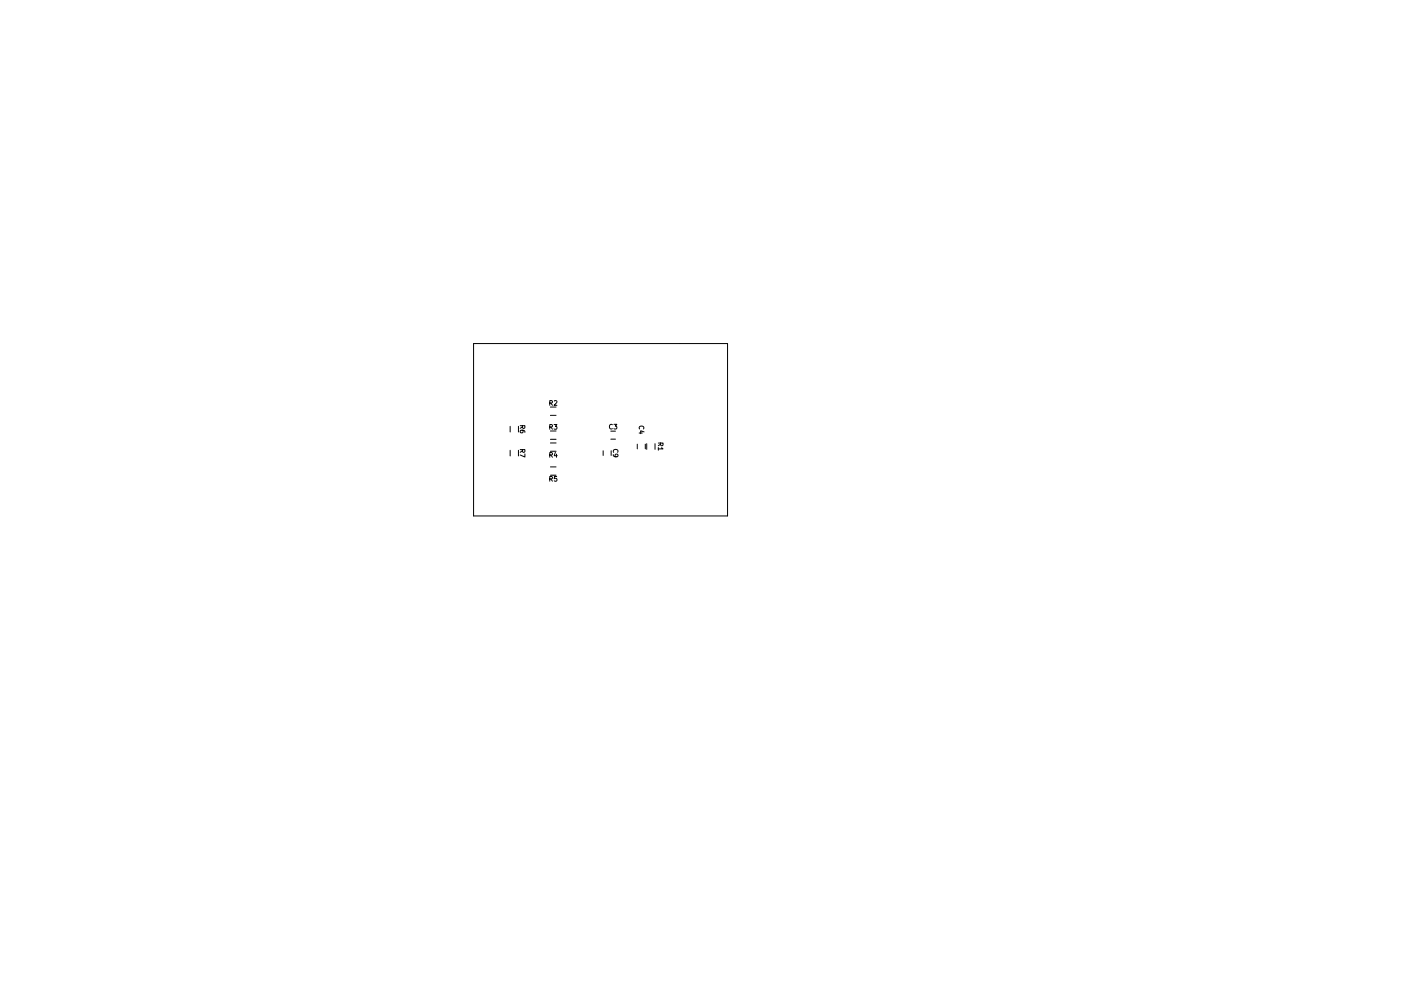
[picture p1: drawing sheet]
<svg xmlns="http://www.w3.org/2000/svg" width="297mm" height="210mm" viewBox="0 0 297 210" stroke-linecap="round" stroke-linejoin="round" font-family="sans-serif">
<g fill="none" stroke="#000" stroke-width=".21">
<path d="M100.4 72.9h53.9v36.6h-53.9zM108.2 90.5v1.2M108.2 95.5v1.2M109.9 90.5v1.2M109.9 95.5v1.2M110.3 90.3h1l-.1 .5h-.4v-.5M110.3 95.4h1l-.1 .5h-.4v-.5M110.7 91.3l.2 .2v.2l-.5 .1-.1-.3 .2-.2h.6l.2 .4M110.8 90.6l-.5 .3M110.8 95.6l-.5 .4M111.3 96.3v.7l-1-.5M116.6 85.5h.4l.1-.4-.5-.1v1"/>
<path d="M116.6 90.6h.4l.1-.4-.5-.1v1M116.6 96.5h.4l.1-.4-.5-.1v1M116.7 93.2h1.2M116.7 88.1h1.2M116.7 86.4h1.2M116.7 91.4h1.2M116.7 94h1.2M116.7 95.7h1.2M116.7 99.1h1.2M116.8 85.5l.3 .5M116.8 90.6l.3 .5M116.8 96.5l.3 .5"/>
<path d="M117.5 90.1h.6l-.4 .4 .3 .1v.4h-.5M117.5 85.1l.4-.1 .2 .3-.6 .7h.6M117.7 96l-.2 .7h.6M118 96.3v.7M127.9 95.6v1M129.5 91.5h1M129.5 93.2h1M129.6 95.6v1M129.8 90.1a.44 .44 0 0 0-.6 .4 .44 .44 0 0 0 .6 .4M130 96.4l.3 .5h.5l.2-.2-.1-.3h-.4l-.1 .3 .2 .2M130.1 96a.44 .44 0 0 1 .4-.7 .44 .44 0 0 1 .4 .7M130.2 90h.6l-.4 .4 .3 .1v.4h-.5"/>
<path d="M135.1 94.2v1M135.5 91.9h.7M135.6 91a.44 .44 0 0 1 .4-.6 .44 .44 0 0 1 .4 .6M136.6 91.6l-.8-.2v.6M136.8 94.2v1M137.1 94.1v1.2M138.9 94.1v1.2M139.6 94h1l-.1 .5h-.4v-.5M139.6 95v.5M140.1 94.2l-.5 .4M140.3 95l.3 .2h-1M116.6 101.6h.4l.1-.4-.5-.1v1"/>
<path d="M116.7 100.8h1.2M116.8 101.6l.3 .5M118 101.1h-.4l-.1 .5 .5-.1v.5h-.5"/>
</g>
</svg>
